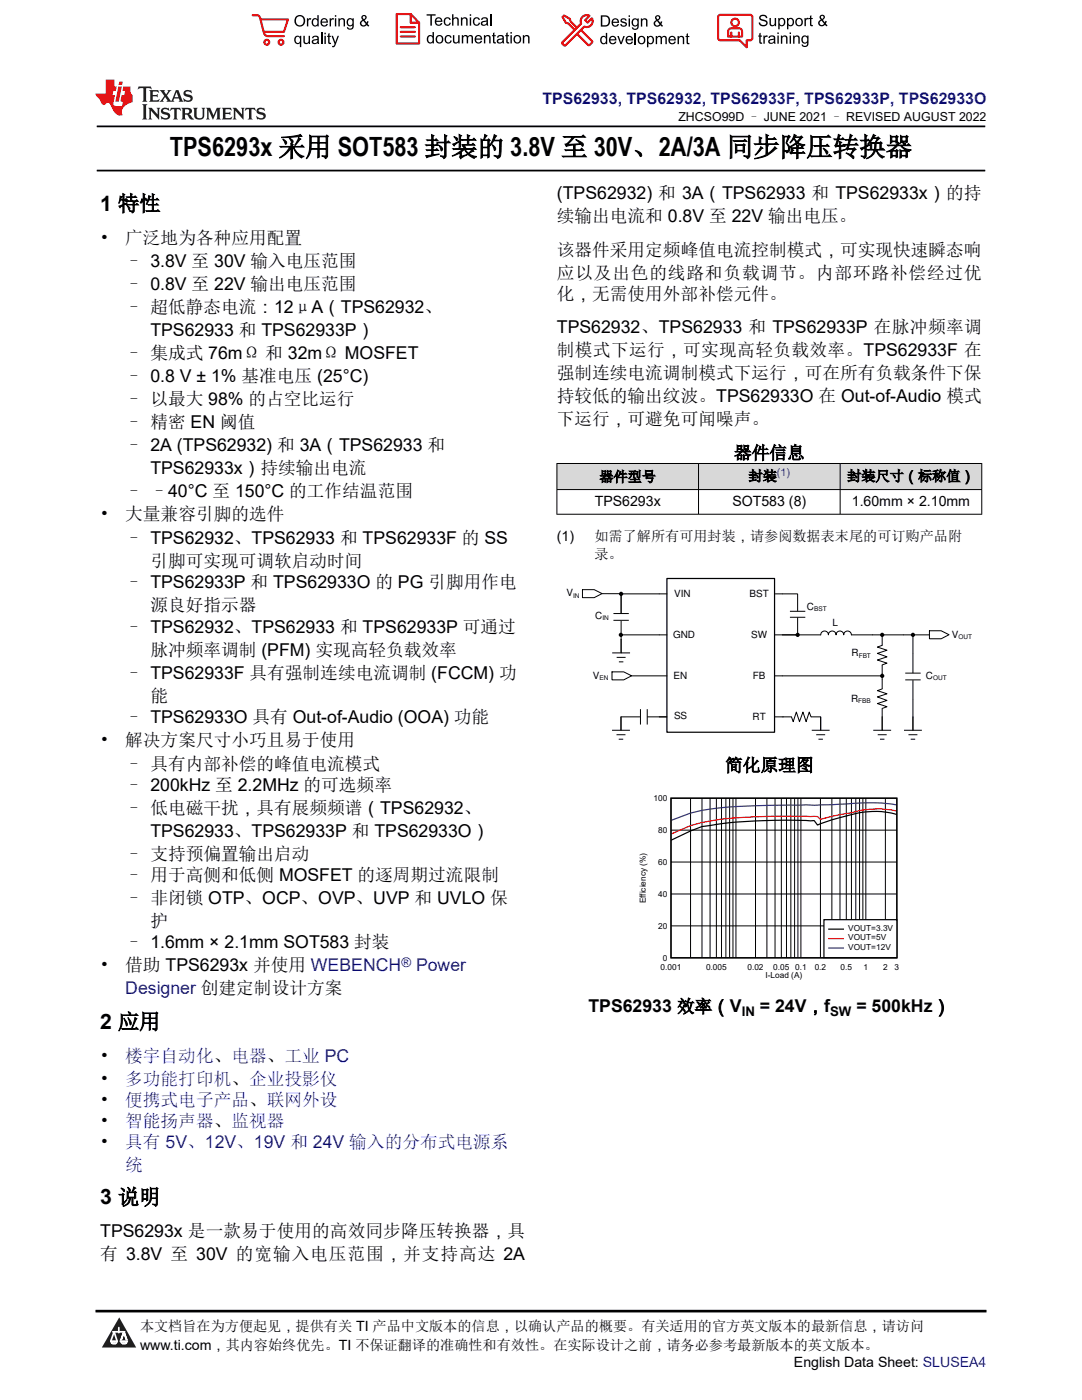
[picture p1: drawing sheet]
<svg xmlns="http://www.w3.org/2000/svg" width="216mm" height="279mm" viewBox="0 0 216 279" stroke-linecap="round" stroke-linejoin="round" font-family="sans-serif">
<defs><g id="words">
<text font-size="5.3" x="33.9" y="31.2">TPS6293x 采用 SOT583 封装的 3.8V 至 30V、2A/3A 同步降压转换器</text>
<g font-size="4.2">
<text x="20" y="42.1">1 特性</text>
<text x="20" y="205.4">2 应用</text>
<text x="20" y="240.4">3 说明</text>
</g>
<g font-size="3.5">
<text x="111.1" y="39.7">(TPS62932) 和 3A（TPS62933 和 TPS62933x）的持</text>
<text x="111.1" y="44.3">续输出电流和 0.8V 至 22V 输出电压。</text>
<text x="20" y="48.6">•</text>
<text x="25" y="48.6">广泛地为各种应用配置</text>
<text x="25" y="53.4">– 3.8V 至 30V 输入电压范围</text>
<text x="111.1" y="51">该器件采用定频峰值电流控制模式，可实现快速瞬态响</text>
<text x="25" y="58">– 0.8V 至 22V 输出电压范围</text>
<text x="111.1" y="59.8">化，无需使用外部补偿元件。</text>
<text x="111.1" y="55.6">应以及出色的线路和负载调节。内部环路补偿经过优</text>
<text x="25" y="62.5">– 超低静态电流：12μA（TPS62932、</text>
<text x="25" y="71.7">– 集成式 76mΩ 和 32mΩ MOSFET</text>
<text x="30" y="67.1">TPS62933 和 TPS62933P）</text>
<text x="111.1" y="66.5">TPS62932、TPS62933 和 TPS62933P 在脉冲频率调</text>
<text x="111.1" y="71.1">制模式下运行，可实现高轻负载效率。TPS62933F 在</text>
<text x="25" y="76.3">– 0.8 V ± 1% 基准电压 (25°C)</text>
<text x="111.1" y="75.7">强制连续电流调制模式下运行，可在所有负载条件下保</text>
<text x="25" y="80.9">– 以最大 98% 的占空比运行</text>
<text x="111.1" y="80.3">持较低的输出纹波。TPS62933O 在 Out-of-Audio 模式</text>
<text x="25" y="85.5">– 精密 EN 阈值</text>
<text x="111.1" y="84.9">下运行，可避免可闻噪声。</text>
<text x="25" y="90.1">– 2A (TPS62932) 和 3A（TPS62933 和</text>
<text x="30" y="94.7">TPS62933x）持续输出电流</text>
<text x="146.5" y="91.6">器件信息</text>
<text x="25" y="99.2">– –40°C 至 150°C 的工作结温范围</text>
<text x="20" y="103.8">•</text>
<text x="25" y="103.8">大量兼容引脚的选件</text>
<text x="25" y="108.6">– TPS62932、TPS62933 和 TPS62933F 的 SS</text>
<text x="30" y="113.2">引脚可实现可调软启动时间</text>
<text x="25" y="117.4">– TPS62933P 和 TPS62933O 的 PG 引脚用作电</text>
<text x="30" y="122">源良好指示器</text>
<text x="25" y="126.2">– TPS62932、TPS62933 和 TPS62933P 可通过</text>
<text x="30" y="130.8">脉冲频率调制 (PFM) 实现高轻负载效率</text>
<text x="25" y="135.4">– TPS62933F 具有强制连续电流调制 (FCCM) 功</text>
<text x="30" y="140">能</text>
<text x="20" y="148.8">•</text>
<text x="25" y="144.2">– TPS62933O 具有 Out-of-Audio (OOA) 功能</text>
<text x="25" y="148.8">解决方案尺寸小巧且易于使用</text>
<text x="25" y="153.6">– 具有内部补偿的峰值电流模式</text>
<text x="144.7" y="153.9">简化原理图</text>
<text x="25" y="157.8">– 200kHz 至 2.2MHz 的可选频率</text>
<text x="25" y="162.4">– 低电磁干扰，具有展频频谱（TPS62932、</text>
<text x="30" y="167">TPS62933、TPS62933P 和 TPS62933O）</text>
<text x="25" y="171.6">– 支持预偏置输出启动</text>
<text x="25" y="175.8">– 用于高侧和低侧 MOSFET 的逐周期过流限制</text>
<text x="25" y="180.4">– 非闭锁 OTP、OCP、OVP、UVP 和 UVLO 保</text>
<text x="30" y="185">护</text>
<text x="25" y="189.2">– 1.6mm × 2.1mm SOT583 封装</text>
<text x="20" y="193.8">•</text>
<text x="25" y="193.8">借助 TPS6293x 并使用 WEBENCH</text>
<text x="117.4" y="202.1">TPS62933 效率（V</text>
<text x="151.6" y="202.1">= 24V，f</text>
<text x="170.9" y="202.1">= 500kHz）</text>
<text x="20" y="211.9">•</text>
<text x="20" y="216.5">•</text>
<text x="20" y="220.7">•</text>
<text x="20" y="224.9">•</text>
<text x="20" y="229.2">•</text>
<text x="20" y="246.9">TPS6293x 是一款易于使用的高效同步降压转换器，具</text>
<text x="20" y="251.5">有 3.8V 至 30V 的宽输入电压范围，并支持高达 2A</text>
</g>
<g font-size="3.5" fill="#00f">
<text x="83" y="193.8">Power</text>
<text x="25" y="198.4">Designer 创建定制设计方案</text>
<text x="25" y="211.9">楼宇自动化、电器、工业 PC</text>
<text x="25" y="216.5">多功能打印机、企业投影仪</text>
<text x="25" y="220.7">便携式电子产品、联网外设</text>
<text x="25" y="224.9">智能扬声器、监视器</text>
<text x="25" y="229.2">具有 5V、12V、19V 和 24V 输入的分布式电源系</text>
<text x="25" y="233.7">统</text>
</g>
<text font-size="3.2" fill="#00f" x="108.2" y="20.8">TPS62933, TPS62932, TPS62933F, TPS62933P, TPS62933O</text>
<g font-size="2.8">
<text x="149.4" y="96">封装</text>
<text x="169.1" y="96">封装尺寸（标称值）</text>
<text x="118.7" y="100.9">TPS6293x</text>
<text x="119.6" y="96.1">器件型号</text>
<text x="146.1" y="100.9">SOT583 (8)</text>
<text x="170" y="100.9">1.60mm × 2.10mm</text>
<text x="111.1" y="108">(1)</text>
<text x="118.6" y="108">如需了解所有可用封装，请参阅数据表末尾的可订购产品附</text>
<text x="118.6" y="111.6">录。</text>
<text x="27.9" y="265.7">本文档旨在为方便起见，提供有关 TI 产品中文版本的信息，以确认产品的概要。有关适用的官方英文版本的最新信息，请访问</text>
<text x="27.9" y="269.4">www.ti.com，其内容始终优先。TI 不保证翻译的准确性和有效性。在实际设计之前，请务必参考最新版本的英文版本。</text>
<text x="158.4" y="272.8">English Data Sheet: SLUSEA4</text>
</g>
<text font-size="2.6" fill="#00f" x="80.1" y="193">®</text>
<g font-size="2.6">
<text x="148" y="202.8">IN</text>
<text x="165.6" y="202.8">SW</text>
</g>
<text font-size="2.5" x="135.4" y="24.2">ZHCSO99D – JUNE 2021 – REVISED AUGUST 2022</text>
<text font-size="2.1" fill="#00f" x="155" y="95">(1)</text>
<g font-size="2">
<text x="113.1" y="119">V</text>
<text x="134.5" y="119.1">VIN</text>
<text x="149.6" y="119.1">BST</text>
<text x="118.8" y="123.5">C</text>
<text x="161" y="121.7">C</text>
<text x="166.1" y="124.9">L</text>
<text x="134.3" y="127.3">GND</text>
<text x="149.9" y="127.3">SW</text>
<text x="169.9" y="131">R</text>
<text x="189.9" y="127.3">V</text>
<text x="118.3" y="135.5">V</text>
<text x="134.4" y="135.5">EN</text>
<text x="150.2" y="135.5">FB</text>
<text x="184.8" y="135.5">C</text>
<text x="134.5" y="143.6">SS</text>
<text x="150.2" y="143.7">RT</text>
<text x="169.8" y="140.1">R</text>
</g>
<g font-size="1.7">
<text x="130.4" y="159.9">100</text>
<text x="131.3" y="166.2">80</text>
<text x="131.3" y="172.6">60</text>
<text x="131.3" y="179">40</text>
<text x="128.9" y="180.3" transform="rotate(-90 128.9 180.3)">Efficiency (%)</text>
<text x="131.3" y="185.3">20</text>
<text x="169.3" y="185.8">VOUT=3.3V</text>
<text x="132.2" y="191.7">0</text>
<text x="169.3" y="187.7">VOUT=5V</text>
<text x="169.3" y="189.6">VOUT=12V</text>
<text x="131.8" y="193.6">0.001</text>
<text x="140.9" y="193.6">0.005</text>
<text x="149.1" y="193.6">0.02</text>
<text x="152.7" y="195.2">I-Load (A)</text>
<text x="154.3" y="193.6">0.05</text>
<text x="158.7" y="193.6">0.1</text>
<text x="162.6" y="193.6">0.2</text>
<text x="167.7" y="193.6">0.5</text>
<text x="172.3" y="193.6">1</text>
<text x="176.2" y="193.6">2</text>
<text x="178.5" y="193.6">3</text>
</g>
<g font-size="1.3">
<text x="114.4" y="119.3">IN</text>
<text x="120.2" y="123.8">IN</text>
<text x="162.4" y="122">BST</text>
<text x="171.4" y="131.3">FBT</text>
<text x="191.2" y="127.6">OUT</text>
<text x="119.6" y="135.8">EN</text>
<text x="186.2" y="135.7">OUT</text>
<text x="171.2" y="140.3">FBB</text>
</g>
</g></defs>
<path d="M19.3 25.2h177.3M19.3 34h177.3" fill="none" stroke="#000" stroke-width=".35"/>
<g fill="#d8d8d8">
<path d="M111.1 92.5h84.8v5.2h-84.8z" fill-rule="evenodd"/>
<path d="M111.2 92.6h28.1v5h-28.1z" fill-rule="evenodd"/>
<path d="M139.4 92.6h28.2v5h-28.2z" fill-rule="evenodd"/>
<path d="M167.7 92.6h28.1v5h-28.1z" fill-rule="evenodd"/>
</g>
<path d="M111.1 92.5h84.9M111.1 97.7h84.9M111.1 92.4v10.3M139.4 92.4v10.3M167.6 92.4v10.3M195.9 92.4v10.3M111.1 102.6h84.9" fill="none" stroke="#000" stroke-width=".2"/>
<path d="M133.1 115.5h21.5v30.6h-21.5z" fill-rule="evenodd" fill="#fff"/>
<path d="M133.1 115.5h21.5v30.6h-21.5z" fill="none" stroke="#000" stroke-width=".25"/>
<g fill="none" stroke="#000" stroke-width=".2">
<path d="M116.2 117.7h2.4l1.5 .8-1.5 .8h-2.4zM120.1 118.5h3.8M123.7 118.5h9.4M123.9 118.5v3.9M154.6 118.5h4.5l.1 3.5M122.1 134.1h2.4l1.5 .8-1.5 .8h-2.4zM122.2 130.3h3.5M122.4 122.4h3.1M122.4 123.8h3.1M123 131.2h1.8M123.5 132.1h.9M123.9 126.7h9.2"/>
<path d="M123.9 123.9v6.4M126 134.9h7.1M154.6 126.7h4.6M154.6 134.9h21.4M157.6 122h3.1M157.6 123.2h3.1M159.2 123.2v3.5M159.5 126.7h4.3a.76 .76 0 0 1 .7-.8 .76 .76 0 0 1 .8 .8 .76 .76 0 0 1 .8-.8 .76 .76 0 0 1 .7 .8 .76 .76 0 0 1 .8-.8 .76 .76 0 0 1 .8 .8 .76 .76 0 0 1 .7-.8 .76 .76 0 0 1 .8 .8h15.5M176 126.7v2.1l-.9 .3 1.9 .7-1.9 .6 1.9 .7-1.9 .6 1.9 .6-1 .4v4.8l-.9 .3 1.9 .7-1.9 .6 1.9 .7-1.9 .6 1.9 .6-1 .4v4.3M180.6 134.3h3.1M180.6 135.7h3.1M182.2 126.7v7.6"/>
<path d="M182.2 135.7v10M185.5 125.9h2.3l1.6 .8-1.6 .8h-2.3zM122.1 145.7h3.6M123 146.6h1.8M123.5 147.5h.9M123.9 143.1h3.8M123.9 143.1v2.6M127.8 141.5v3.1M129.1 143.1h4M129.1 141.5v3.1M137.8 159.3v31.9M140.1 159.3v31.9"/>
<path d="M141.7 159.3v31.9M142.9 159.3v31.9M144 159.3v31.9M144.8 159.3v31.9M145.6 159.3v31.9M146.3 159.3v31.9M146.8 159.3v31.9M150.8 159.3v31.9M153 159.3v31.9M154.6 143.1h3.3l.4 .9 .6-1.9 .6 1.9 .7-1.9 .7 1.9 .6-1.9 .3 1h2v2.6M154.6 159.3v31.9M155.9 159.3v31.9"/>
<path d="M156.9 159.3v31.9M157.8 159.3v31.9M158.6 159.3v31.9M159.2 159.3v31.9M159.8 159.3v31.9M162 145.7h3.5M162.9 146.6h1.7M163.3 147.5h.9M163.7 159.3v31.9M166 159.3v31.9M167.6 159.3v31.9M168.9 159.3v31.9"/>
<path d="M169.9 159.3v31.9M170.8 159.3v31.9M171.5 159.3v31.9M172.2 159.3v31.9M172.8 159.3v31.9M174.2 145.7h3.6M175.1 146.6h1.8M175.6 147.5h.9M176.7 159.3v31.9M180.4 145.7h3.5M181.3 146.6h1.8M181.7 147.5h.9"/>
<path d="M133.9 178.4h45.1M133.9 172h45.1M133.9 165.7h45.1M133.9 184.8h45.1"/>
</g>
<g fill="#000">
<circle cx="123.9" cy="118.5" r=".43"/>
<circle cx="123.9" cy="126.7" r=".43"/>
<circle cx="159.2" cy="126.7" r=".43"/>
<circle cx="176" cy="126.7" r=".43"/>
<circle cx="176" cy="134.9" r=".43"/>
<circle cx="182.2" cy="126.7" r=".43"/>
</g>
<path d="M133.9 159.3h45.1v31.9h-45.1zM178.8 162.5a16.8 16.8 0 0 0-9.9 .3l-2.9 .8-2.9 1.1-.6-.9-4.7-.1-7 .1-6.8 .6-3.9 .6-2.3 .8-3.8 1.8" fill="none" stroke="#000" stroke-width=".24"/>
<path d="M178.8 161.8a17.4 17.4 0 0 0-8.9 .4l-3.9 .7-2.3 .6-.6-.5-.6-.1h-7.9l-7.8 .3a41.8 41.8 0 0 0-9 1.6l-3.8 1.6" fill="none" stroke="#f00" stroke-width=".24"/>
<path d="M178.8 160.6h-.3a44.2 44.2 0 0 0-10.9-.1l-20.8 .5a48.9 48.9 0 0 0-9 1.3l-3.8 1.4" fill="none" stroke="#105465" stroke-width=".24"/>
<path d="M164.4 183.5h14.6v7.6h-14.6z" fill-rule="evenodd" fill="#fff"/>
<path d="M164.4 183.5h14.6v7.6h-14.6zM165.4 185.4h2.9" fill="none" stroke="#000" stroke-width=".24"/>
<path d="M165.4 187.3h2.9" fill="none" stroke="#f00" stroke-width=".24"/>
<path d="M165.4 189.2h2.9" fill="none" stroke="#105465" stroke-width=".24"/>
<path d="M0 0h215.9v23.8h-215.9z" fill-rule="evenodd" fill="#fff"/>
<path d="M27.7 17.3l-.2 .6 .5-.3h.6v.1v2.2l-.2 .4h1l-.2-.4v-2.2v-.1h.5l.5 .3-.1-.6zM29.8 18l.2 .4v1.5l-.2 .4h1.9l.1-.6a1.08 1.08 0 0 1-1.3 .2v-.7h.6l.4 .2v-.6l-.4 .2h-.6v-.6l.2-.1a1 1 0 0 1 1 .2l-.1-.5zM31.8 18l1 1.1-1 1.2h.9l-.2-.2 .4-.7 .5 .7-.2 .2h1.6l-.2-.2 .1-.4h1l.1 .4-.1 .2h.9l-.2-.3-.8-2h-.5l-1 2.2-.8-1.1 .9-1.1h-.8l.2 .2-.5 .6-.3-.6 .1-.2zM35.2 18.4l.4 1h-.8zM36.8 18.1a.65 .65 0 0 0-.2 .7 .65 .65 0 0 0 .6 .5l.7 .1 .1 .3a.79 .79 0 0 1-.7 .4 .79 .79 0 0 1-.7-.5l.1 .7 .2-.1a.93 .93 0 0 0 1.1 .1 .93 .93 0 0 0 .4-1 1.46 1.46 0 0 0-1.2-.6l-.1-.3a1.09 1.09 0 0 1 1.2 .2l-.2-.6-.1 .1-.6-.2zM28.4 20.8l.2 .4v2.3l-.2 .3h1l-.2-.3v-2.3l.2-.4zM29.6 21.5l.2 .4v1.6l-.2 .3h.8l-.3-.3v-1.4l1.7 1.8v-2l.2-.4h-.8l.2 .2 .1 1.1-1.2-1.3zM32.3 21.7a.65 .65 0 0 0-.2 .7 .65 .65 0 0 0 .7 .4l.6 .2 .1 .2a.79 .79 0 0 1-.7 .4 .79 .79 0 0 1-.7-.5l.1 .7 .2-.1a.93 .93 0 0 0 1.1 .1 .93 .93 0 0 0 .4-.9 1.46 1.46 0 0 0-1.2-.6l-.1-.4a1.09 1.09 0 0 1 1.2 .2l-.2-.6-.1 .1-.6-.1zM34.1 21.5l-.1 .7a.63 .63 0 0 1 .7-.4l.1 1.7-.3 .3h1l-.2-.3v-1.7a.66 .66 0 0 1 .8 .4l-.1-.7zM36.2 21.5l.2 .4v1.6l-.2 .3h.9l-.2-.2v-.7h.5l.1 .2a.79 .79 0 0 0 1.2 .6l-1-.9a.61 .61 0 0 0 .6-.6 .61 .61 0 0 0-.5-.6zM36.9 21.8h.2a.47 .47 0 0 1 .5 .1 .47 .47 0 0 1 .1 .5l-.2 .2h-.6zM38.5 21.5l.2 .2a2.27 2.27 0 0 0 .4 2 1.04 1.04 0 0 0 1.7-.7v-1.3l.2-.2h-.8l.2 .4v1.1a.6 .6 0 0 1-.6 .6 .6 .6 0 0 1-.6-.6v-1.1l.3-.4zM41.1 21.5l.2 .4v1.6l-.2 .3h.7l-.2-.3v-1.5l.9 1.9 .8-1.9v1.5l-.2 .3h1l-.3-.3v-1.6l.3-.4h-.8l-.7 1.5-.7-1.5zM44.3 21.5l.2 .4v1.6l-.2 .3h1.9l.1-.5a1.09 1.09 0 0 1-1.3 .1v-.6h.6l.4 .1v-.6l-.4 .2h-.6v-.6l.2-.1a1.01 1.01 0 0 1 1 .3l-.1-.6zM46.4 21.5l.3 .4v1.6l-.3 .3h.8l-.2-.3v-1.4l1.6 1.8v-2l.2-.4h-.7l.2 .2v1.1l-1.2-1.3zM49 21.5l-.1 .7a.63 .63 0 0 1 .8-.4v1.7l-.3 .3h1l-.2-.3v-1.7a.66 .66 0 0 1 .8 .4l-.1-.7zM51.4 21.7a.65 .65 0 0 0-.2 .7 .65 .65 0 0 0 .6 .4l.6 .2 .2 .2a.79 .79 0 0 1-.8 .4 .79 .79 0 0 1-.6-.5l.1 .7 .2-.1a.93 .93 0 0 0 1 .1 .93 .93 0 0 0 .5-.9 1.46 1.46 0 0 0-1.3-.6l-.1-.4a1.09 1.09 0 0 1 1.3 .2l-.2-.6-.2 .1-.5-.1z" fill="#231f20"/>
<path d="M21.1 15.9v2.8h-2.1l.1 .3 .9 1a.95 .95 0 0 0 .9 .9 .59 .59 0 0 1 .6-.4 .59 .59 0 0 1 .5 .4l.4 .8a1.59 1.59 0 0 0 2.1 1.3 1.61 1.61 0 0 1 1-2.2l1-.4-.1-1.5a1.59 1.59 0 0 1-.4-1.6h-1.4l-.2 .9h.5l-.1 .8h-.5l-.2 1v.2l.4 .1-.2 .9h-.6a.73 .73 0 0 1-1.1-.7l.3-1.5h-.5l.2-.8h.5l.2-.9h-.5v-1.4zM23.6 17.3l-.6 3h.7l.6-3zM23.8 16.3l-.1 .7h.7l.1-.7z" fill="#ed1c24"/>
<g fill="#000">
<path d="M58.7 4.2a1.15 1.15 0 0 1 2.3 0 1.15 1.15 0 0 1-2.3 0zM59.3 3.5a.89 .89 0 0 0-.2 1.1 .89 .89 0 0 0 1.1 .4 .88 .88 0 0 0 .3-1.3 .88 .88 0 0 0-1.2-.2z" fill-rule="evenodd"/>
<path d="M58.9 7.3l.5-.2 .5 .3v-.3h.2v2.3h-.3v-.8a.74 .74 0 0 1-.9 0 .74 .74 0 0 1-.2-1zM59.1 7.5a.57 .57 0 0 0-.1 .7 .57 .57 0 0 0 .7 .2 .57 .57 0 0 0 .2-.7 .57 .57 0 0 0-.8-.2z" fill-rule="evenodd"/>
<path d="M61.2 3.6h.3v.3l.2-.2 .3-.1 .1 .1-.1 .3a.36 .36 0 0 0-.4 0 .36 .36 0 0 0-.1 .4v.9h-.3z" fill-rule="evenodd"/>
<path d="M60.5 7.1h.3v.9a.41 .41 0 0 0 .4 .6 .41 .41 0 0 0 .4-.6v-.9h.3v1.7h-.3v-.3a.58 .58 0 0 1-.7 .3 .58 .58 0 0 1-.4-.6z" fill-rule="evenodd"/>
<path d="M62.4 3.8l.5-.2 .4 .2v-.8h.3v2.3h-.3v-.2a.75 .75 0 0 1-1-.1 .75 .75 0 0 1 0-1zM62.6 4a.57 .57 0 0 0-.1 .7 .57 .57 0 0 0 .7 .2 .57 .57 0 0 0 .1-.7 .57 .57 0 0 0-.7-.2z" fill-rule="evenodd"/>
<path d="M62.4 7.3a.74 .74 0 0 1 .9-.1 .74 .74 0 0 1 .3 .9l.1 .7h-.3v-.2a.57 .57 0 0 1-.9 .2 .57 .57 0 0 1-.1-.8l.9-.3a.41 .41 0 0 0-.3-.4 .41 .41 0 0 0-.5 .4l-.3-.1zM62.6 8.2a.35 .35 0 0 0 .1 .5 .35 .35 0 0 0 .5-.3l.1-.4z" fill-rule="evenodd"/>
<path d="M64.7 6.5h.3v.3h-.3zM64.7 7.1h.3v1.7h-.3z" fill-rule="evenodd"/>
<path d="M64.2 3.8a.76 .76 0 0 1 .9-.1 .76 .76 0 0 1 .3 .8h-1.2a.47 .47 0 0 0 .4 .6 .47 .47 0 0 0 .5-.4l.3 .1a.82 .82 0 0 1-1.2 .3 .82 .82 0 0 1 0-1.3zM64.4 4l-.2 .3h.9l-.2-.4z" fill-rule="evenodd"/>
<path d="M65.8 3.6h.2v.3l.2-.2 .3-.1 .2 .1-.1 .3a.36 .36 0 0 0-.5 0 .36 .36 0 0 0 0 .4v.9h-.3z" fill-rule="evenodd"/>
<path d="M65.5 6.7l.3-.1v.5h.2v.3h-.2v.9v.2h.2l.1 .3a.41 .41 0 0 1-.5-.1 .41 .41 0 0 1-.1-.4v-.9h-.2v-.3h.2z" fill-rule="evenodd"/>
<path d="M66.1 7.1h.3l.5 1.4 .5-1.4h.2l-.6 1.7a.57 .57 0 0 1-.7 .6v-.3a.37 .37 0 0 0 .5-.3z" fill-rule="evenodd"/>
<path d="M66.8 3h.3v.3h-.3zM66.8 3.6h.3v1.7h-.3z" fill-rule="evenodd"/>
<path d="M67.5 3.6h.3v.3a.58 .58 0 0 1 .7-.3 .58 .58 0 0 1 .3 .7v1h-.2v-1a.4 .4 0 0 0-.5-.5 .4 .4 0 0 0-.3 .6v.9h-.3z" fill-rule="evenodd"/>
<path d="M69.3 3.8l.6-.2 .4 .2v-.2h.3v1.5a.71 .71 0 0 1-.5 .8 .71 .71 0 0 1-.9-.5h.3a.46 .46 0 0 0 .6 .3 .46 .46 0 0 0 .2-.6 .78 .78 0 0 1-1.1-.2 .78 .78 0 0 1 .1-1.1zM69.6 4a.53 .53 0 0 0-.1 .8 .53 .53 0 0 0 .8 0 .54 .54 0 0 0 0-.7 .54 .54 0 0 0-.7-.1z" fill-rule="evenodd"/>
<path d="M72.2 3.1a.53 .53 0 0 1 .9 .1 .53 .53 0 0 1-.4 .8l.5 .5 .1-.3 .2 .1-.2 .5 .4 .3-.2 .2-.3-.3a.71 .71 0 0 1-1.2 .1 .71 .71 0 0 1 .3-1.1l-.2-.5zM72.3 3.5a.3 .3 0 0 0 .6 0 .3 .3 0 0 0-.6 0zM72.3 4.3a.45 .45 0 0 0 0 .7 .45 .45 0 0 0 .7-.2l-.5-.6z" fill-rule="evenodd"/>
<path d="M85.1 2.8h1.8v.3h-.7v2h-.3v-2h-.8z" fill-rule="evenodd"/>
<path d="M85.3 7.2l.6-.2 .4 .2v-.8h.3v2.3h-.3v-.2a.76 .76 0 0 1-1-.1 .76 .76 0 0 1-.1-1zM85.6 7.4a.58 .58 0 0 0-.1 .7 .58 .58 0 0 0 .7 .2 .58 .58 0 0 0 .1-.7 .58 .58 0 0 0-.7-.2z" fill-rule="evenodd"/>
<path d="M87.2 7.2a.81 .81 0 0 1 1.1 .1 .81 .81 0 0 1-.1 1.2 .81 .81 0 0 1-1.2-.2v-.7zM87.3 7.4a.57 .57 0 0 0 0 .8 .57 .57 0 0 0 .8 0 .57 .57 0 0 0 0-.7 .57 .57 0 0 0-.8-.1z" fill-rule="evenodd"/>
<path d="M87 3.7a.77 .77 0 0 1 .9-.2 .77 .77 0 0 1 .4 .9h-1.3a.48 .48 0 0 0 .4 .5 .48 .48 0 0 0 .6-.3h.3a.83 .83 0 0 1-1.3 .4 .83 .83 0 0 1 0-1.3zM87.2 3.8l-.1 .3h.9l-.3-.4z" fill-rule="evenodd"/>
<path d="M88.7 3.7a.7 .7 0 0 1 1.2 .3h-.2a.45 .45 0 0 0-.6-.3 .45 .45 0 0 0-.3 .6 .45 .45 0 0 0 .3 .6 .45 .45 0 0 0 .6-.4l.3 .1a.76 .76 0 0 1-1.1 .5 .76 .76 0 0 1-.3-1.1z" fill-rule="evenodd"/>
<path d="M88.9 7.2a.7 .7 0 0 1 1.2 .3h-.3a.45 .45 0 0 0-.5-.3 .45 .45 0 0 0-.3 .6 .45 .45 0 0 0 .3 .6 .45 .45 0 0 0 .6-.3h.2a.76 .76 0 0 1-1 .5 .76 .76 0 0 1-.3-1.1z" fill-rule="evenodd"/>
<path d="M90.2 2.8h.3v.9a.59 .59 0 0 1 .7-.2 .59 .59 0 0 1 .3 .6v1h-.2v-1a.4 .4 0 0 0-.5-.4 .4 .4 0 0 0-.3 .5v.9h-.3z" fill-rule="evenodd"/>
<path d="M90.4 7h.3v.9a.41 .41 0 0 0 .4 .6 .41 .41 0 0 0 .3-.6v-.9h.3v1.7h-.2v-.3a.58 .58 0 0 1-.7 .3 .58 .58 0 0 1-.4-.7z" fill-rule="evenodd"/>
<path d="M92 3.5h.2v.2a.59 .59 0 0 1 .7-.3 .59 .59 0 0 1 .4 .7v1h-.3v-1a.41 .41 0 0 0-.4-.4 .41 .41 0 0 0-.4 .5v.9h-.2z" fill-rule="evenodd"/>
<path d="M92.1 7h.3v.3a.56 .56 0 0 1 1 0 .54 .54 0 0 1 .6-.3 .54 .54 0 0 1 .4 .5v1.2h-.3v-1.1a.34 .34 0 0 0-.3-.4 .34 .34 0 0 0-.4 .3v1.2h-.3v-1.1a.38 .38 0 0 0-.5-.3 .38 .38 0 0 0-.2 .5v.9h-.3z" fill-rule="evenodd"/>
<path d="M93.7 2.8h.3v.4h-.3zM93.7 3.5h.3v1.6h-.3z" fill-rule="evenodd"/>
<path d="M94.6 3.7a.7 .7 0 0 1 1.2 .3h-.3a.45 .45 0 0 0-.6-.3 .45 .45 0 0 0-.3 .6 .45 .45 0 0 0 .4 .6 .45 .45 0 0 0 .5-.4l.3 .1a.76 .76 0 0 1-1 .5 .76 .76 0 0 1-.4-1.1z" fill-rule="evenodd"/>
<path d="M94.9 7.2a.77 .77 0 0 1 .9-.1 .77 .77 0 0 1 .4 .8h-1.2a.48 .48 0 0 0 .3 .6 .48 .48 0 0 0 .6-.4l.3 .1a.83 .83 0 0 1-1.3 .3 .83 .83 0 0 1 0-1.3zM95.1 7.3l-.1 .4h.9l-.2-.4z" fill-rule="evenodd"/>
<path d="M96.6 7h.2v.3a.59 .59 0 0 1 .7-.3 .59 .59 0 0 1 .4 .7v1h-.3v-1a.41 .41 0 0 0-.4-.5 .41 .41 0 0 0-.4 .6v.9h-.2z" fill-rule="evenodd"/>
<path d="M96.1 3.7a.74 .74 0 0 1 1-.2 .74 .74 0 0 1 .3 .9v.7h-.2l-.1-.2a.59 .59 0 0 1-.8 .3 .59 .59 0 0 1-.2-.8l1-.3a.42 .42 0 0 0-.4-.5 .42 .42 0 0 0-.4 .4l-.3-.1zM96.3 4.5a.36 .36 0 0 0 .2 .5 .36 .36 0 0 0 .5-.2l.1-.5z" fill-rule="evenodd"/>
<path d="M98.4 6.6l.3-.2v.6h.2v.2h-.2v1v.2h.2l.1 .3a.41 .41 0 0 1-.5-.1 .41 .41 0 0 1-.1-.4v-1h-.2v-.2h.2z" fill-rule="evenodd"/>
<path d="M99.3 7.2a.74 .74 0 0 1 1-.2 .74 .74 0 0 1 .2 1l.1 .7h-.3v-.2a.59 .59 0 0 1-.8 .2 .59 .59 0 0 1-.3-.8l1.1-.3a.42 .42 0 0 0-.4-.4 .42 .42 0 0 0-.5 .3h-.2zM99.5 8a.36 .36 0 0 0 .2 .5 .36 .36 0 0 0 .4-.2l.2-.5z" fill-rule="evenodd"/>
<path d="M101 6.6l.3-.2v.6h.3v.2h-.3v1l.1 .2h.2v.3a.41 .41 0 0 1-.4-.1 .41 .41 0 0 1-.2-.4v-1h-.2v-.2h.2z" fill-rule="evenodd"/>
<path d="M101.9 6.4h.2v.3h-.2zM101.9 7h.2v1.7h-.2z" fill-rule="evenodd"/>
<path d="M102.7 7.2a.81 .81 0 0 1 1.1 .1 .81 .81 0 0 1-.1 1.2 .81 .81 0 0 1-1.2-.2v-.7zM102.9 7.4a.57 .57 0 0 0-.1 .8 .57 .57 0 0 0 .9 0 .57 .57 0 0 0-.1-.7 .57 .57 0 0 0-.7-.1z" fill-rule="evenodd"/>
<path d="M104.3 7h.3v.3a.59 .59 0 0 1 .7-.3 .59 .59 0 0 1 .4 .7v1h-.3v-1a.41 .41 0 0 0-.5-.5 .41 .41 0 0 0-.3 .6v.9h-.3z" fill-rule="evenodd"/>
<path d="M119.9 3.1h.8a1.12 1.12 0 0 1 1 1.1 1.12 1.12 0 0 1-1 1.1h-.8zM120.2 3.3v1.7h.5a.86 .86 0 0 0 .8-.8 .86 .86 0 0 0-.8-.9z" fill-rule="evenodd"/>
<path d="M119.9 7.4l.5-.3 .5 .3v-.8h.3v2.2h-.3v-.2a.75 .75 0 0 1-1 0 .75 .75 0 0 1-.1-1zM120.2 7.5a.57 .57 0 0 0-.2 .8 .57 .57 0 0 0 .8 .2 .57 .57 0 0 0 .1-.8 .57 .57 0 0 0-.7-.2z" fill-rule="evenodd"/>
<path d="M121.7 7.4a.76 .76 0 0 1 .9-.2 .76 .76 0 0 1 .4 .9h-1.2a.47 .47 0 0 0 .3 .5 .47 .47 0 0 0 .6-.3h.3a.82 .82 0 0 1-1.3 .4 .82 .82 0 0 1 0-1.3zM121.9 7.5l-.1 .3h.9l-.2-.4z" fill-rule="evenodd"/>
<path d="M122.2 3.9a.76 .76 0 0 1 .9-.2 .76 .76 0 0 1 .4 .9h-1.2a.47 .47 0 0 0 .4 .5 .47 .47 0 0 0 .5-.3h.3a.82 .82 0 0 1-1.2 .4 .82 .82 0 0 1-.1-1.3zM122.5 4l-.2 .3h.9l-.2-.4z" fill-rule="evenodd"/>
<path d="M123.9 3.8a.71 .71 0 0 1 1.1 .3h-.2a.32 .32 0 0 0-.4-.3 .32 .32 0 0 0-.3 .4h.1a.75 .75 0 0 1 .9 .8 .72 .72 0 0 1-.7 .3 .72 .72 0 0 1-.6-.5h.2a.36 .36 0 0 0 .4 .4 .36 .36 0 0 0 .3-.5 .8 .8 0 0 1-.9-.7z" fill-rule="evenodd"/>
<path d="M123.2 7.2h.3l.4 1.3 .5-1.3h.3l-.6 1.6h-.3z" fill-rule="evenodd"/>
<path d="M125.4 3.1h.3v.3h-.3zM125.4 3.7h.3v1.6h-.3z" fill-rule="evenodd"/>
<path d="M125 7.4a.76 .76 0 0 1 .9-.2 .76 .76 0 0 1 .4 .9h-1.2a.47 .47 0 0 0 .4 .5 .47 .47 0 0 0 .5-.3h.3a.82 .82 0 0 1-1.2 .4 .82 .82 0 0 1-.1-1.3zM125.3 7.5l-.2 .3h.9l-.2-.4z" fill-rule="evenodd"/>
<path d="M126.2 3.9l.5-.3 .5 .3v-.2h.3v1.4a.71 .71 0 0 1-.6 .8 .71 .71 0 0 1-.8-.5l.2 .1a.46 .46 0 0 0 .7 .2 .46 .46 0 0 0 .2-.6 .78 .78 0 0 1-1.1-.1 .78 .78 0 0 1 .1-1.1zM126.4 4a.53 .53 0 0 0 0 .8 .53 .53 0 0 0 .7 0 .54 .54 0 0 0 0-.7 .54 .54 0 0 0-.7-.1z" fill-rule="evenodd"/>
<path d="M127.5 7.3a.8 .8 0 0 1 1.1 .2 .8 .8 0 0 1-.1 1.1 .8 .8 0 0 1-1.2-.1v-.8zM127.7 7.5a.56 .56 0 0 0-.1 .9 .56 .56 0 0 0 .8-.1 .56 .56 0 0 0 0-.7 .56 .56 0 0 0-.7-.1z" fill-rule="evenodd"/>
<path d="M127.9 3.7h.2v.2a.58 .58 0 0 1 .7-.2 .58 .58 0 0 1 .4 .6v1h-.3v-1a.4 .4 0 0 0-.4-.4 .4 .4 0 0 0-.3 .5v.9h-.3z" fill-rule="evenodd"/>
<path d="M129.1 7.2h.2v.2a.72 .72 0 0 1 1-.1 .72 .72 0 0 1 .2 1 .64 .64 0 0 1-.5 .5 .64 .64 0 0 1-.6-.2v.8h-.3zM129.5 7.5a.56 .56 0 0 0-.1 .8 .56 .56 0 0 0 .7 .2 .56 .56 0 0 0 .1-.8 .56 .56 0 0 0-.7-.2z" fill-rule="evenodd"/>
<path d="M130.8 7.2h.3v.2a.55 .55 0 0 1 .9 0 .53 .53 0 0 1 .7-.3 .53 .53 0 0 1 .4 .6v1.1h-.3v-1a.34 .34 0 0 0-.3-.4 .34 .34 0 0 0-.4 .3v1.1h-.3v-1a.37 .37 0 0 0-.5-.4 .37 .37 0 0 0-.2 .6v.8h-.3z" fill-rule="evenodd"/>
<path d="M130.9 3.2a.53 .53 0 0 1 .8 .1 .53 .53 0 0 1-.3 .8l.4 .5 .1-.4 .3 .1-.2 .5 .3 .3-.2 .3-.3-.4a.71 .71 0 0 1-1.2 .1 .71 .71 0 0 1 .4-1.1l-.3-.5zM130.9 3.6a.3 .3 0 0 0 .6 0 .3 .3 0 0 0-.6 0zM130.9 4.3a.45 .45 0 0 0 0 .7 .45 .45 0 0 0 .7-.2l-.5-.6z" fill-rule="evenodd"/>
<path d="M133.6 7.4a.76 .76 0 0 1 .9-.2 .76 .76 0 0 1 .4 .9h-1.3a.47 .47 0 0 0 .4 .5 .47 .47 0 0 0 .6-.3h.3a.82 .82 0 0 1-1.3 .4 .82 .82 0 0 1 0-1.3zM133.8 7.5l-.1 .3h.9l-.3-.4z" fill-rule="evenodd"/>
<path d="M135.2 7.2h.3v.2a.58 .58 0 0 1 .7-.2 .58 .58 0 0 1 .3 .6v1h-.3v-1a.4 .4 0 0 0-.4-.4 .4 .4 0 0 0-.3 .5v.9h-.3z" fill-rule="evenodd"/>
<path d="M137 6.8l.3-.2v.6h.2v.2h-.2v1v.2h.2l.1 .2a.41 .41 0 0 1-.5 0 .41 .41 0 0 1-.1-.5v-.9h-.2v-.2h.2z" fill-rule="evenodd"/>
<path d="M151.7 3.1a.88 .88 0 0 1 1.4 .5h-.3a.49 .49 0 0 0-.5-.5 .49 .49 0 0 0-.4 .6v.1a1.06 1.06 0 0 1 1.3 1 .95 .95 0 0 1-1 .4 .95 .95 0 0 1-.8-.7h.3a.58 .58 0 0 0 .6 .5 .58 .58 0 0 0 .5-.6l-.2-.1a.95 .95 0 0 1-1.1-.9z" fill-rule="evenodd"/>
<path d="M151.5 6.7l.3-.2v.6h.3v.2h-.3v1v.2h.3v.2a.41 .41 0 0 1-.5 0 .41 .41 0 0 1-.1-.5v-.9h-.2v-.2h.2z" fill-rule="evenodd"/>
<path d="M152.3 7.1h.3v.2l.1-.2h.4h.1l-.1 .3a.36 .36 0 0 0-.4 0 .36 .36 0 0 0-.1 .5v.8h-.3z" fill-rule="evenodd"/>
<path d="M153.4 7.3a.74 .74 0 0 1 1-.2 .74 .74 0 0 1 .3 .9l.1 .7h-.3l-.1-.2a.57 .57 0 0 1-.8 .3 .57 .57 0 0 1-.1-.9l.9-.2a.41 .41 0 0 0-.4-.4 .41 .41 0 0 0-.4 .3h-.3zM153.7 8.1a.35 .35 0 0 0 .1 .5 .35 .35 0 0 0 .5-.2l.1-.5z" fill-rule="evenodd"/>
<path d="M153.5 3.6h.3v.9a.41 .41 0 0 0 .4 .5 .41 .41 0 0 0 .4-.5v-.9h.3v1.6h-.3v-.2a.58 .58 0 0 1-.7 .2 .58 .58 0 0 1-.4-.6z" fill-rule="evenodd"/>
<path d="M155.1 6.5h.3v.3h-.3zM155.1 7.1h.3v1.6h-.3z" fill-rule="evenodd"/>
<path d="M155.3 3.6h.2v.2a.72 .72 0 0 1 1-.1 .72 .72 0 0 1 .2 1 .64 .64 0 0 1-.5 .5 .64 .64 0 0 1-.6-.2v.8h-.3zM155.7 3.9a.56 .56 0 0 0-.2 .8 .56 .56 0 0 0 .8 .2 .56 .56 0 0 0 .1-.8 .56 .56 0 0 0-.7-.2z" fill-rule="evenodd"/>
<path d="M155.8 7.1h.3v.2a.58 .58 0 0 1 .7-.2 .58 .58 0 0 1 .3 .6v1h-.2v-1a.4 .4 0 0 0-.5-.4 .4 .4 0 0 0-.3 .5v.9h-.3z" fill-rule="evenodd"/>
<path d="M157 3.6h.3v.2a.72 .72 0 0 1 1-.1 .72 .72 0 0 1 .1 1 .64 .64 0 0 1-.4 .5 .64 .64 0 0 1-.7-.2v.8h-.3zM157.4 3.9a.56 .56 0 0 0-.1 .8 .56 .56 0 0 0 .7 .2 .56 .56 0 0 0 .2-.8 .56 .56 0 0 0-.8-.2z" fill-rule="evenodd"/>
<path d="M157.6 6.5h.2v.3h-.2zM157.6 7.1h.2v1.6h-.2z" fill-rule="evenodd"/>
<path d="M158.3 7.1h.2v.2a.58 .58 0 0 1 .7-.2 .58 .58 0 0 1 .4 .6v1h-.3v-1a.4 .4 0 0 0-.4-.4 .4 .4 0 0 0-.4 .5v.9h-.2z" fill-rule="evenodd"/>
<path d="M158.9 3.7a.8 .8 0 0 1 1.2 .2 .8 .8 0 0 1-.2 1.1 .8 .8 0 0 1-1.1-.1l-.1-.8zM159.1 3.9a.56 .56 0 0 0-.1 .9 .56 .56 0 0 0 .9 0 .56 .56 0 0 0-.1-.8 .56 .56 0 0 0-.7-.1z" fill-rule="evenodd"/>
<path d="M160.1 7.3l.5-.2 .5 .2v-.2h.2v1.4a.71 .71 0 0 1-.5 .9 .71 .71 0 0 1-.8-.5h.2a.46 .46 0 0 0 .6 .2 .46 .46 0 0 0 .2-.6 .78 .78 0 0 1-1-.1 .78 .78 0 0 1 .1-1.1zM160.3 7.4a.53 .53 0 0 0-.1 .8 .53 .53 0 0 0 .8 0 .54 .54 0 0 0 0-.7 .54 .54 0 0 0-.7-.1z" fill-rule="evenodd"/>
<path d="M160.5 3.6h.3v.2l.1-.2h.4h.1l-.1 .3a.36 .36 0 0 0-.4 0 .36 .36 0 0 0-.1 .5v.8h-.3z" fill-rule="evenodd"/>
<path d="M161.6 3.2l.3-.2v.6h.3v.2h-.3v1l.1 .2h.2v.2a.41 .41 0 0 1-.4 0 .41 .41 0 0 1-.2-.5v-.9h-.2v-.2h.2z" fill-rule="evenodd"/>
<path d="M163.7 3.1a.53 .53 0 0 1 .8 .1 .53 .53 0 0 1-.3 .8l.4 .5 .1-.3h.3l-.2 .5 .3 .3-.2 .3-.3-.3a.71 .71 0 0 1-1.2 .1 .71 .71 0 0 1 .4-1.2l-.3-.5zM163.8 3.5a.3 .3 0 0 0 .6 0 .3 .3 0 0 0-.6 0zM163.7 4.2a.45 .45 0 0 0 0 .8 .45 .45 0 0 0 .7-.3l-.5-.6z" fill-rule="evenodd"/>
</g>
<path d="M64.2 6.5v2.3M97.9 2.8v2.3M126.8 6.6v2.2" fill="none" stroke="#000" stroke-width=".28"/>
<g fill="none" stroke="#de0000" stroke-width=".42">
<path d="M50.4 3l1.1 .1a1.4 1.4 0 0 1 .6 1.2l.6 2.5a.95 .95 0 0 0 1.2 .4h2.8M52 3.9h5.5l-.8 2.4h-4M79.1 2.8h2.8v1.7h1.7v4.2h-4.5zM80 6.4h2.8M80 5.4h2.8M80 7.3h2.8M82 2.8l1.6 1.7M115.1 5.5l-1.2-1.2-.2-.5-1.2-.7-.3 .3 .7 1.1 .5 .2 1.3 1.3M115.9 6l2.2 2.2v.3l-.5 .5h-.3l-2.2-2.2zM115.9 6l.7-.7a1.19 1.19 0 0 0 1.3-.3 1.19 1.19 0 0 0 .2-1.4l-.8 .9-.5-.5 .8-.8a1.19 1.19 0 0 0-1.3 .1 1.19 1.19 0 0 0-.3 1.4l-3.8 3.7v.3l.3 .3h.3l2.3-2.2M143.3 3.2l.5-.2h5.9l.4 .2v4.4l-.2 .4-.9 .1v1.3l-1.4-1.3h-3.8l-.5-.3zM145.5 5.8l.4-.1h1.6a.61 .61 0 0 1 .6 .6v1h-2.8v-1z"/>
<path d="M145.9 6.5v.8M147.4 6.5v.8"/>
<circle cx="53.2" cy="8.4" r=".49"/>
<circle cx="56.1" cy="8.4" r=".49"/>
<circle cx="146.7" cy="4.5" r=".75"/>
</g>
<path d="M0 261.4h215.9v18h-215.9z" fill-rule="evenodd" fill="#fff"/>
<path d="M23.8 262.9l3.4 6h-6.9z" fill="#231f20"/>
<path d="M22.1 267.7h1.3l-.4 .5h-.3a.55 .55 0 0 1-.6-.5z" fill-rule="evenodd" fill="#fff"/>
<path d="M22.1 267.7h1.3l-.4 .5h-.3a.55 .55 0 0 1-.6-.5z" fill="none" stroke="#231f20" stroke-width=".34"/>
<path d="M22.1 267.7h1.3l-.4 .5h-.5zM22.6 265.8h.1M22.6 265.8h2.3zM23.7 265.9h.1M23.7 264.9v1zM24 267.7h.1" fill="none" stroke="#fff" stroke-width=".34"/>
<path d="M24.7 265.8l-.7 1.9z" fill="#fff"/>
<path d="M24.7 265.8l-.7 1.9z" fill="none" stroke="#fff" stroke-width=".34"/>
<path d="M24.7 265.8l.7 1.9z" fill="#fff"/>
<path d="M22.8 265.8l-.7 1.9zM22.8 265.8l.6 1.9zM24.7 265.8l.7 1.9zM25.3 267.7h.1" fill="none" stroke="#fff" stroke-width=".34"/>
<path d="M24.1 267.7h1.3a.65 .65 0 0 1-.6 .5 .65 .65 0 0 1-.7-.5z" fill-rule="evenodd" fill="#fff"/>
<path d="M24.1 267.7h1.3a.65 .65 0 0 1-.6 .5 .65 .65 0 0 1-.7-.5z" fill="none" stroke="#231f20" stroke-width=".34"/>
<path d="M24 267.7h.1M24.1 267.7h1.3l-.4 .5h-.5z" fill="none" stroke="#fff" stroke-width=".34"/>
<path d="M19 261.7h177.8" fill="none" stroke="#000" stroke-width=".53"/>
<use href="#words"/>
</svg>
